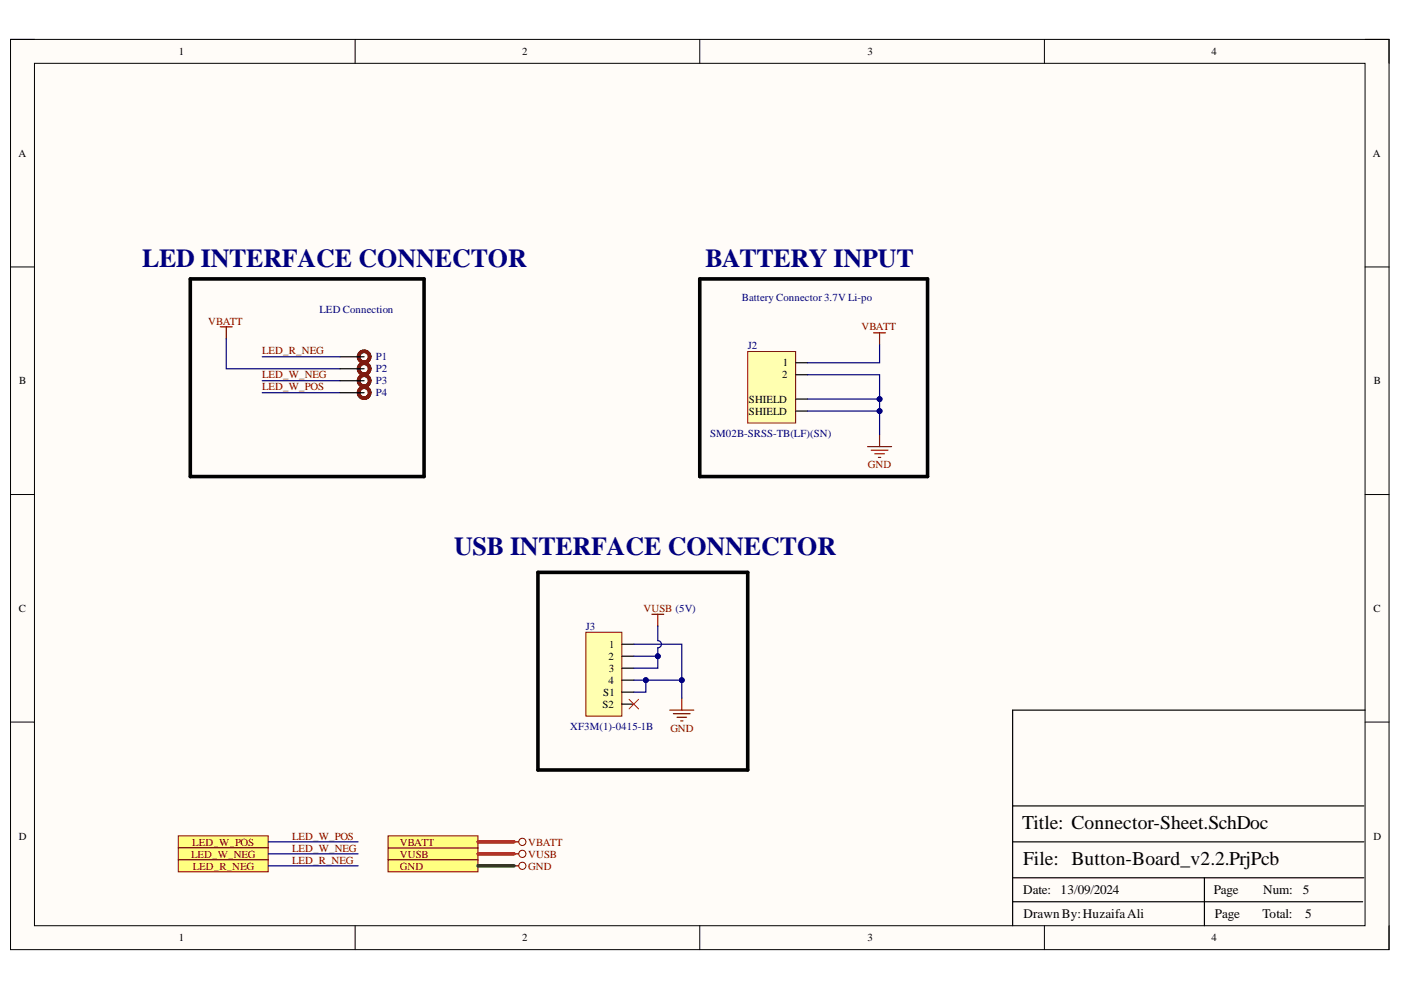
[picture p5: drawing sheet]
<svg xmlns="http://www.w3.org/2000/svg" width="297mm" height="210mm" viewBox="0 0 297 210" stroke-linecap="round" stroke-linejoin="round" font-family="sans-serif">
<defs><g id="words">
<g font-size="5.5" fill="#000080">
<text x="30.1" y="56.7">LED INTERFACE CONNECTOR</text>
<text x="149.6" y="56.7">BATTERY INPUT</text>
<text x="96.3" y="117.7">USB INTERFACE CONNECTOR</text>
</g>
<g font-size="4.1">
<text x="216.7" y="175.8">Title: Connector-Sheet.SchDoc</text>
<text x="216.9" y="183.4">File: Button-Board_v2.2.PrjPcb</text>
</g>
<g font-size="2.8">
<text x="216.9" y="189.6">Date:</text>
<text x="224.9" y="189.6">13/09/2024</text>
<text x="257.3" y="189.6">Page</text>
<text x="267.8" y="189.6">Num:</text>
<text x="276.2" y="189.6">5</text>
<text x="217" y="194.7">DrawnBy:HuzaifaAli</text>
<text x="257.6" y="194.7">Page</text>
<text x="267.7" y="194.7">Total:</text>
<text x="276.7" y="194.7">5</text>
</g>
<g font-size="2.3">
<text x="37.9" y="11.7">1</text>
<text x="110.7" y="11.7">2</text>
<text x="183.9" y="11.7">3</text>
<text x="256.8" y="11.7">4</text>
<text x="3.9" y="33.3">A</text>
<text x="291.1" y="33.3">A</text>
<text x="166" y="77.7">1</text>
<text x="4.1" y="81.5">B</text>
<text x="165.8" y="80.2">2</text>
<text x="291.3" y="81.5">B</text>
<text x="158.8" y="85.4">SHIELD</text>
<text x="158.8" y="87.9">SHIELD</text>
<text x="4" y="129.7">C</text>
<text x="291.2" y="129.7">C</text>
<text x="129.2" y="137.4">1</text>
<text x="129" y="139.9">2</text>
<text x="129.1" y="142.4">3</text>
<text x="127.9" y="147.5">S1</text>
<text x="129" y="145">4</text>
<text x="127.7" y="150.1">S2</text>
<text x="4" y="178">D</text>
<text x="291.2" y="178">D</text>
<text x="37.9" y="199.6">1</text>
<text x="110.7" y="199.6">2</text>
<text x="183.9" y="199.6">3</text>
<text x="256.8" y="199.6">4</text>
</g>
<g font-size="2.3" fill="#000080">
<text x="157.3" y="63.7">Battery Connector 3.7V Li-po</text>
<text x="67.8" y="66.3">LED Connection</text>
<text x="79.7" y="76.4">P1</text>
<text x="158.5" y="74">J2</text>
<text x="79.7" y="78.9">P2</text>
<text x="79.7" y="81.5">P3</text>
<text x="79.7" y="84">P4</text>
<text x="150.6" y="92.7">SM02B-SRSS-TB(LF)(SN)</text>
<text x="124.2" y="133.6">J3</text>
<text x="120.9" y="154.7">XF3M(1)-0415-1B</text>
</g>
<g font-size="2.3" fill="#800000">
<text x="44.2" y="68.8">VBATT</text>
<text x="182.6" y="70.1">VBATT</text>
<text x="55.6" y="75.1">LED_R_NEG</text>
<text x="55.6" y="80.2">LED_W_NEG</text>
<text x="55.6" y="82.8">LED_W_POS</text>
<text x="184" y="99.3">GND</text>
<text x="136.5" y="129.7">VUSB (5V)</text>
<text x="142.1" y="155.2">GND</text>
<text x="40.8" y="179.3">LED_W_POS</text>
<text x="61.9" y="178">LED_W_POS</text>
<text x="84.8" y="179.3">VBATT</text>
<text x="112" y="179.3">VBATT</text>
<text x="40.5" y="181.8">LED_W_NEG</text>
<text x="40.9" y="184.4">LED_R_NEG</text>
<text x="61.9" y="180.6">LED_W_NEG</text>
<text x="61.9" y="183.1">LED_R_NEG</text>
<text x="84.8" y="181.8">VUSB</text>
<text x="84.8" y="184.4">GND</text>
<text x="112" y="181.8">VUSB</text>
<text x="112" y="184.4">GND</text>
</g>
</g></defs>
<path d="M2.2 8.4h292.3v192.9h-292.3z" fill-rule="evenodd" fill="#fffcf8"/>
<path d="M2.2 8.4h292.3v192.9h-292.3z" fill="none" stroke="#000" stroke-width=".21"/>
<path d="M7.3 13.4h282.1v182.9h-282.1z" fill-rule="evenodd" fill="#fffcf8"/>
<g fill="none" stroke="#000" stroke-width=".21">
<path d="M2.2 8.3h5.1M7.3 13.4h282.1v182.9h-282.1zM75.3 8.3v5.1M148.4 8.3v5.1M221.4 8.4v5M289.4 8.4h5.1v5M2.2 56.6h5.1M289.4 56.6h5.1M2.2 104.9h5.1M289.4 104.9h5.1M2.2 153.1h5.1M289.4 153.1h5.1"/>
<path d="M75.3 196.3v5M148.4 196.3v5M221.4 196.3v5M294.5 196.3v5"/>
</g>
<path d="M289.4 150.6h-74.7v45.7M214.7 178.5h74.5M214.7 170.9h74.5M214.7 191.2h74.2M214.7 186.1h74.5M255.4 186.1v10.2" fill="none" stroke="#000" stroke-width=".25"/>
<g fill="none" stroke="#800000" stroke-width=".25">
<path d="M185.2 70.6h2.6M186.5 70.6v2.5M183.9 94.7h5.1M184.7 95.5h3.6M185.5 96.2h2M186.2 97h.5M186.5 92.2v2.5M138.2 130.2h2.5M139.5 130.2v2.6M142 150.6h5.1M142.8 151.3h3.5M143.5 152.1h2.1"/>
<path d="M144.3 152.8h.5M144.6 148v2.6"/>
</g>
<path d="M82.3 179.8h19v2.5h-19z" fill-rule="evenodd" fill="#ffff80"/>
<path d="M82.3 179.8h19v2.5h-19z" fill="none" stroke="#800000" stroke-width=".21"/>
<path d="M37.8 177.2h19.1v2.6h-19.1z" fill-rule="evenodd" fill="#ffff80"/>
<path d="M37.8 177.2h19.1v2.6h-19.1z" fill="none" stroke="#800000" stroke-width=".21"/>
<path d="M37.8 179.8h19.1v2.5h-19.1z" fill-rule="evenodd" fill="#ffff80"/>
<path d="M37.8 179.8h19.1v2.5h-19.1z" fill="none" stroke="#800000" stroke-width=".21"/>
<path d="M37.8 182.3h19.1v2.5h-19.1z" fill-rule="evenodd" fill="#ffff80"/>
<g fill="none" stroke="#800000" stroke-width=".21">
<path d="M37.8 182.3h19.1v2.5h-19.1z"/>
<circle cx="110.7" cy="181" r=".76"/>
</g>
<path d="M109 181h1" fill="none" stroke="#800000" stroke-width=".25"/>
<path d="M40.3 59.1h49.6v41.9h-49.6zM148.4 59.1h48.3v41.9h-48.3zM114.1 121.4h44.4v41.9h-44.4z" fill="none" stroke="#000" stroke-width=".76"/>
<path d="M158.5 74.5h10.2v15.2h-10.2z" fill-rule="evenodd" fill="#ffffb0"/>
<path d="M158.5 74.5h10.2v15.2h-10.2z" fill="none" stroke="#800000" stroke-width=".21"/>
<path d="M168.7 76.9h2.5M168.7 79.5h2.5M168.7 84.6h2.5M168.7 87.2h2.5" fill="none" stroke="#000" stroke-width=".25"/>
<path d="M124.2 134.1h7.6v17.7h-7.6z" fill-rule="evenodd" fill="#ffffb0"/>
<path d="M124.2 134.1h7.6v17.7h-7.6z" fill="none" stroke="#800000" stroke-width=".21"/>
<path d="M131.9 136.6h2.5M131.9 139.1h2.5M131.8 146.8h2.6M131.8 149.3h2.6M131.9 141.7h2.5M131.9 144.2h2.5" fill="none" stroke="#000" stroke-width=".25"/>
<path d="M133.4 148.3l2 2M135.4 148.3l-2 2" fill="none" stroke="#f00" stroke-width=".21"/>
<path d="M82.3 182.3h19v2.5h-19z" fill-rule="evenodd" fill="#ffff80"/>
<g fill="none" stroke="#800000" stroke-width=".21">
<path d="M82.3 182.3h19v2.5h-19z"/>
<circle cx="110.8" cy="178.5" r=".76"/>
<circle cx="110.7" cy="183.6" r=".76"/>
</g>
<path d="M109 178.5h1M109 183.6h1" fill="none" stroke="#800000" stroke-width=".25"/>
<path d="M82.3 177.2h19v2.6h-19z" fill-rule="evenodd" fill="#ffff80"/>
<path d="M82.3 177.2h19v2.6h-19z" fill="none" stroke="#800000" stroke-width=".21"/>
<path d="M46.7 69.3h2.5M48 69.3v2.5" fill="none" stroke="#800000" stroke-width=".25"/>
<circle cx="77.2" cy="75.6" r="1.17" fill="none" stroke="#5b0f00" stroke-width=".76"/>
<path d="M72.1 75.6h5.1" fill="none" stroke="#000" stroke-width=".25"/>
<path d="M186.5 73.1v3.8h-15.3M186.5 87.2v5M56.9 178.5h19M56.9 181h19M56.9 183.6h19" fill="none" stroke="#000080" stroke-width=".25"/>
<circle cx="186.5" cy="87.2" r=".51" fill="#000080"/>
<circle cx="186.5" cy="87.2" r=".51" fill="none" stroke="#000080" stroke-width=".21"/>
<path d="M186.5 84.6v2.6h-15.3" fill="none" stroke="#000080" stroke-width=".25"/>
<circle cx="186.5" cy="87.2" r=".51" fill="#000080"/>
<circle cx="186.5" cy="87.2" r=".51" fill="none" stroke="#000080" stroke-width=".21"/>
<circle cx="186.5" cy="84.6" r=".51" fill="#000080"/>
<circle cx="186.5" cy="84.6" r=".51" fill="none" stroke="#000080" stroke-width=".21"/>
<path d="M171.2 79.5h15.3v5.1h-15.3" fill="none" stroke="#000080" stroke-width=".25"/>
<circle cx="186.5" cy="84.6" r=".51" fill="#000080"/>
<circle cx="186.5" cy="84.6" r=".51" fill="none" stroke="#000080" stroke-width=".21"/>
<path d="M134.4 136.6h10.2v7.6" fill="none" stroke="#000080" stroke-width=".25"/>
<circle cx="144.6" cy="144.2" r=".51" fill="#000080"/>
<circle cx="144.6" cy="144.2" r=".51" fill="none" stroke="#000080" stroke-width=".21"/>
<path d="M139.5 132.8v3a.76 .76 0 0 1 .7 .8 .76 .76 0 0 1-.7 .8v1.7h-5.1" fill="none" stroke="#000080" stroke-width=".25"/>
<circle cx="139.5" cy="139.1" r=".51" fill="#000080"/>
<circle cx="139.5" cy="139.1" r=".51" fill="none" stroke="#000080" stroke-width=".21"/>
<path d="M139.5 139.1v2.6h-5.1" fill="none" stroke="#000080" stroke-width=".25"/>
<circle cx="139.5" cy="139.1" r=".51" fill="#000080"/>
<circle cx="139.5" cy="139.1" r=".51" fill="none" stroke="#000080" stroke-width=".21"/>
<path d="M134.4 144.2h10.2v3.8" fill="none" stroke="#000080" stroke-width=".25"/>
<circle cx="136.9" cy="144.2" r=".51" fill="#000080"/>
<circle cx="136.9" cy="144.2" r=".51" fill="none" stroke="#000080" stroke-width=".21"/>
<circle cx="144.6" cy="144.2" r=".51" fill="#000080"/>
<circle cx="144.6" cy="144.2" r=".51" fill="none" stroke="#000080" stroke-width=".21"/>
<path d="M101.3 183.6h7.7" fill="none" stroke="#274e13" stroke-width=".76"/>
<path d="M101.3 178.5h7.7M101.3 181h7.7" fill="none" stroke="#f00" stroke-width=".76"/>
<path d="M48 71.8v6.4h24.1M55.6 75.6h16.5M55.6 83.3h16.5M55.6 80.7h16.5M136.9 144.2v2.6h-2.5" fill="none" stroke="#000080" stroke-width=".25"/>
<g fill="none" stroke="#5b0f00" stroke-width=".76">
<circle cx="77.2" cy="78.2" r="1.17"/>
<circle cx="77.2" cy="83.3" r="1.17"/>
<circle cx="77.2" cy="80.7" r="1.17"/>
</g>
<path d="M72.1 78.2h5.1M72.1 80.7h5.1M72.1 83.3h5.1" fill="none" stroke="#000" stroke-width=".25"/>
<circle cx="136.9" cy="144.2" r=".51" fill="#000080"/>
<circle cx="136.9" cy="144.2" r=".51" fill="none" stroke="#000080" stroke-width=".21"/>
<use href="#words"/>
</svg>
